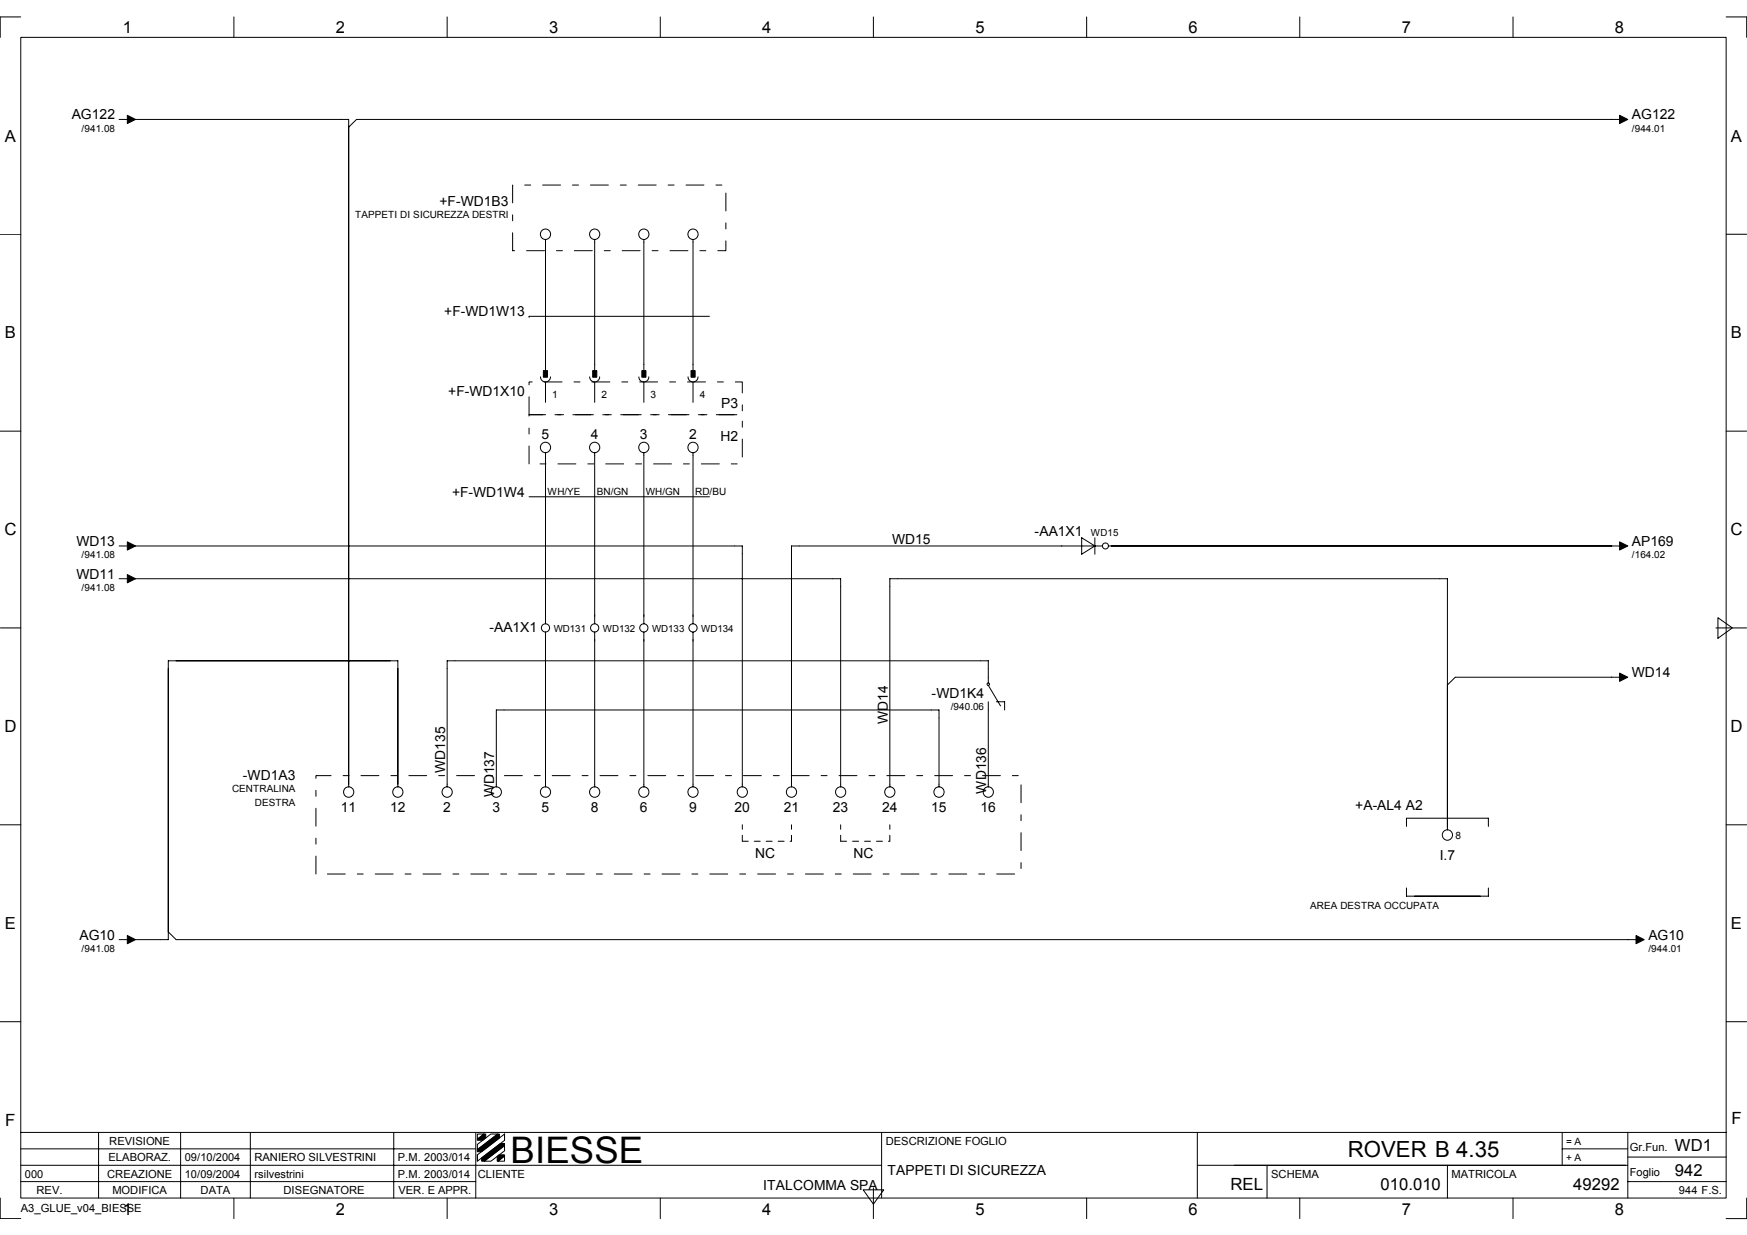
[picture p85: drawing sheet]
<svg xmlns="http://www.w3.org/2000/svg" width="297mm" height="210mm" viewBox="0 0 297 210" stroke-linecap="round" stroke-linejoin="round" font-family="sans-serif">
<defs><g id="words">
<text font-size="6.2" x="86.8" y="197.7">BIESSE</text>
<text font-size="3.8" x="229.2" y="196.7">ROVER B 4.35</text>
<g font-size="2.9">
<text x=".8" y="91">C</text>
<text x="294.2" y="91">C</text>
<text x=".8" y="124.4">D</text>
<text x="294.2" y="124.4">D</text>
<text x=".9" y="191.3">F</text>
<text x="294.4" y="191">F</text>
<text x="209.2" y="202.2">REL</text>
</g>
<g font-size="2.8">
<text x="20.9" y="5.7">1</text>
<text x="57.1" y="5.7">2</text>
<text x="93.4" y="5.7">3</text>
<text x="129.6" y="5.7">4</text>
<text x="165.8" y="5.7">5</text>
<text x="202.1" y="5.7">6</text>
<text x="238.3" y="5.7">7</text>
<text x="274.6" y="5.7">8</text>
<text x=".8" y="24.1">A</text>
<text x="294.3" y="24.1">A</text>
<text x=".8" y="57.5">B</text>
<text x="294.3" y="57.5">B</text>
<text x=".8" y="157.9">E</text>
<text x="294.3" y="157.9">E</text>
<text x="284.8" y="195.6">WD1</text>
<text x="234.7" y="202.2">010.010</text>
<text x="267.5" y="202.2">49292</text>
<text x="284.8" y="199.8">942</text>
<text x="20.9" y="206.5">1</text>
<text x="57.1" y="206.5">2</text>
<text x="93.4" y="206.5">3</text>
<text x="129.6" y="206.5">4</text>
<text x="165.8" y="206.5">5</text>
<text x="202.1" y="206.5">6</text>
<text x="238.3" y="206.5">7</text>
<text x="274.6" y="206.5">8</text>
</g>
<g font-size="2.4">
<text x="12.2" y="20.3">AG122</text>
<text x="277.5" y="20.3">AG122</text>
<text x="74.7" y="35.1">+F-WD1B3</text>
<text x="75.5" y="53.8">+F-WD1W13</text>
<text x="76.2" y="67.3">+F-WD1X10</text>
<text x="122.6" y="69.4">P3</text>
<text x="92.1" y="74.7">5</text>
<text x="100.5" y="74.7">4</text>
<text x="108.8" y="74.7">3</text>
<text x="117.2" y="74.7">2</text>
<text x="122.5" y="75">H2</text>
<text x="76.9" y="84.4">+F-WD1W4</text>
<text x="13" y="92.8">WD13</text>
<text x="151.7" y="92.4">WD15</text>
<text x="175.9" y="91.1">-AA1X1</text>
<text x="277.5" y="92.8">AP169</text>
<text x="13" y="98.4">WD11</text>
<text x="83.2" y="107.4">-AA1X1</text>
<text x="158.4" y="118.6">-WD1K4</text>
<text x="277.5" y="115.1">WD14</text>
<text x="151" y="123.1" transform="rotate(-90 151 123.1)">WD14</text>
<text x="75.7" y="131.3" transform="rotate(-90 75.7 131.3)">WD135</text>
<text x="41.3" y="132.6">-WD1A3</text>
<text x="84" y="135.5" transform="rotate(-90 84 135.5)">WD137</text>
<text x="167.7" y="134.9" transform="rotate(-90 167.7 134.9)">WD136</text>
<text x="230.4" y="137.8">+A-AL4 A2</text>
<text x="58" y="138.1">11</text>
<text x="66.3" y="138.1">12</text>
<text x="75.3" y="138.1">2</text>
<text x="83.7" y="138.1">3</text>
<text x="92.1" y="138.1">5</text>
<text x="100.5" y="138.1">8</text>
<text x="108.8" y="138.1">6</text>
<text x="117.2" y="138.1">9</text>
<text x="124.9" y="138.1">20</text>
<text x="133.3" y="138.1">21</text>
<text x="141.6" y="138.1">23</text>
<text x="150" y="138.1">24</text>
<text x="158.3" y="138.1">15</text>
<text x="166.7" y="138.1">16</text>
<text x="128.4" y="145.8">NC</text>
<text x="145.1" y="145.8">NC</text>
<text x="244.8" y="146.1">I.7</text>
<text x="13.5" y="159.7">AG10</text>
<text x="280.3" y="159.7">AG10</text>
<text x="129.8" y="202.2">ITALCOMMA SPA</text>
<text x="150.9" y="199.7">TAPPETI DI SICUREZZA</text>
</g>
<g font-size="1.9">
<text x="18.4" y="197.4">ELABORAZ.</text>
<text x="18.6" y="194.6">REVISIONE</text>
<text x="31.4" y="197.4">09/10/2004</text>
<text x="43.3" y="197.4">RANIERO SILVESTRINI</text>
<text x="67.6" y="197.4">P.M. 2003/014</text>
<text x="150.6" y="194.6">DESCRIZIONE FOGLIO</text>
<text x="277.1" y="195.6">Gr.Fun.</text>
<text x="4.2" y="200.1">000</text>
<text x="6.2" y="202.9">REV.</text>
<text x="18.2" y="200.1">CREAZIONE</text>
<text x="19.1" y="202.9">MODIFICA</text>
<text x="31.4" y="200.1">10/09/2004</text>
<text x="34.1" y="202.9">DATA</text>
<text x="43.3" y="200.1">rsilvestrini</text>
<text x="48.2" y="202.9">DISEGNATORE</text>
<text x="67.6" y="200.1">P.M. 2003/014</text>
<text x="67.7" y="202.9">VER. E APPR.</text>
<text x="81.3" y="200.1">CLIENTE</text>
<text x="216.1" y="200.1">SCHEMA</text>
<text x="246.8" y="200.1">MATRICOLA</text>
<text x="277.1" y="199.8">Foglio</text>
<text x="285.5" y="202.9">944 F.S.</text>
<text x="3.5" y="206.1">A3_GLUE_v04_BIESSE</text>
</g>
<g font-size="1.7">
<text x="13.9" y="22.4">/941.08</text>
<text x="277.5" y="22.4">/944.01</text>
<text x="60.4" y="37">TAPPETI DI SICUREZZA DESTRI</text>
<text x="93.9" y="67.7">1</text>
<text x="102.3" y="67.7">2</text>
<text x="110.6" y="67.7">3</text>
<text x="119" y="67.7">4</text>
<text x="93.1" y="84.1">WH/YE</text>
<text x="101.5" y="84.1">BN/GN</text>
<text x="109.8" y="84.1">WH/GN</text>
<text x="118.2" y="84.1">RD/BU</text>
<text x="13.9" y="94.9">/941.08</text>
<text x="185.5" y="91.1">WD15</text>
<text x="277.5" y="94.9">/164.02</text>
<text x="13.9" y="100.5">/941.08</text>
<text x="94.1" y="107.4">WD131</text>
<text x="102.5" y="107.4">WD132</text>
<text x="110.9" y="107.4">WD133</text>
<text x="119.2" y="107.4">WD134</text>
<text x="161.6" y="120.7">/940.06</text>
<text x="39.5" y="134.6">CENTRALINA</text>
<text x="43.3" y="136.9">DESTRA</text>
<text x="247.5" y="142.6">8</text>
<text x="222.8" y="154.5">AREA DESTRA OCCUPATA</text>
<text x="13.9" y="161.8">/941.08</text>
<text x="280.3" y="161.8">/944.01</text>
<text x="266.3" y="194.6">= A</text>
<text x="266.3" y="197.4">+ A</text>
</g>
</g></defs>
<g fill="none" stroke="#000" stroke-width=".17">
<path d="M3.5 6.3h290v197.3h-290zM3.5 2.9h-3.5v3.4M39.8 2.9v3.4M76 2.9v3.4M112.3 2.9v3.4M148.5 2.9v3.4M184.8 2.9v3.4M221 2.9v3.4M257.3 2.9v3.4M293.5 2.9h3.5v3.4M0 39.8h3.5M20.3 20.3h2"/>
<path d="M23 20.3h36.3v113.5M276.1 20.3h-215.5l-1.3 1.3M293.5 39.8h3.5M90 53.8h.1M90 53.8h30.6M92.7 40.7v22.2M101.1 40.7v22.2M109.5 40.7v22.2M117.8 40.7v22.2M0 73.3h3.5M91.9 64.1a.85 .85 0 0 0 .8 .8 .85 .85 0 0 0 .9-.8M92.7 64.9v3.5"/>
<path d="M92.7 76.9v29.1M100.3 64.1a.85 .85 0 0 0 .8 .8 .85 .85 0 0 0 .9-.8M101.1 64.9v3.5M101.1 76.9v29.1M108.6 64.1a.85 .85 0 0 0 .9 .8 .85 .85 0 0 0 .8-.8M109.5 64.9v3.5M109.5 76.9v29.1M117 64.1a.85 .85 0 0 0 .8 .8 .85 .85 0 0 0 .9-.8M117.8 64.9v3.5M117.8 76.9v29.1M293.5 73.3h3.5M20.3 92.8h2"/>
<path d="M20.3 98.4h2M23 92.8h103.2v41M23 98.4h119.9v35.4M90 84.4h30.6M183.9 91.4l2.3 1.4-2.3 1.4zM186.2 91.4v2.8M187.4 92.8h-52.8v41M188.5 92.8h87.6M0 106.7h3.5M92.7 107.4v26.4M101.1 107.4v26.4M109.5 107.4v26.4"/>
<path d="M117.8 107.4v26.4M168 116.1v-3.8h-92v21.5M168 119.3v14.5M168 116.5l2.1 3.5M169.4 119.3h1.4v1.4M276.1 115.1h-28.7l-1.3 1.3M291.8 106.7h5.2M292.1 105l2.5 1.7-2.5 1.8zM67.6 133.8v-21.5h-39v47.4h-5.6M84.4 133.8v-13.1h75.3v13.1M151.3 133.8v-35.4h94.8v42.7M0 140.2h3.5"/>
<path d="M20.3 159.7h2M28.6 158.4l1.3 1.3h249M239.1 140.5v-1.4h14v1.4M239.1 150.9v1.4h14v-1.4M293.5 140.2h3.5M0 173.7h3.5M293.5 173.7h3.5M3.5 192.5h290M3.5 198.1h146.4M3.5 195.3h77.4M16.8 192.5v11.1M30.7 192.5v11.1"/>
<path d="M42.6 192.5v11.1M66.9 192.5v11.1M80.9 192.5v11.1M81.2 196.3l4.6-3.6v1.1l-4.6 3.6zM81.2 194.5l2.3-1.8h1.1l-3.4 2.7zM81.2 192.7h1.1l-1.1 .9zM81.2 195.4v.3M81.2 196.3v1M82.3 197.4l3.5-2.7v.9l-2.3 1.8zM84.7 197.4l1.1-.9v.9zM85.8 192.7v1.1M149.9 192.5v11.1"/>
<path d="M203.6 198.1h73.2M203.6 192.5v11.1M215.4 198.1v5.5M246.1 198.1v5.5M265.6 195.3h11.2M265.6 192.5v5.6M276.8 192.5v11.1M276.8 196.7h16.7M0 203.6v3.5h3.5M3.5 200.8h77.4M39.8 203.6v3.5M76 203.6v3.5"/>
<path d="M112.3 203.6v3.5M146.8 202.2h3.5l-1.8 2.5zM148.5 201.9v5.2M184.8 203.6v3.5M221 203.6v3.5M257.3 203.6v3.5M276.8 200.8h16.7M297 203.6v3.5h-3.5"/>
<circle cx="92.7" cy="39.8" r=".88"/>
<circle cx="101.1" cy="39.8" r=".88"/>
<circle cx="109.5" cy="39.8" r=".88"/>
<circle cx="117.8" cy="39.8" r=".88"/>
<circle cx="92.7" cy="76" r=".88"/>
<circle cx="101.1" cy="76" r=".88"/>
<circle cx="109.5" cy="76" r=".88"/>
<circle cx="117.8" cy="76" r=".88"/>
<circle cx="188" cy="92.8" r=".51"/>
<circle cx="92.7" cy="106.7" r=".7"/>
<circle cx="101.1" cy="106.7" r=".7"/>
<circle cx="109.5" cy="106.7" r=".7"/>
<circle cx="117.8" cy="106.7" r=".7"/>
<circle cx="168" cy="116.3" r=".21"/>
<circle cx="59.3" cy="134.6" r=".88"/>
<circle cx="67.6" cy="134.6" r=".88"/>
<circle cx="76" cy="134.6" r=".88"/>
<circle cx="84.4" cy="134.6" r=".88"/>
<circle cx="92.7" cy="134.6" r=".88"/>
<circle cx="101.1" cy="134.6" r=".88"/>
<circle cx="109.5" cy="134.6" r=".88"/>
<circle cx="117.8" cy="134.6" r=".88"/>
<circle cx="126.2" cy="134.6" r=".88"/>
<circle cx="134.6" cy="134.6" r=".88"/>
<circle cx="142.9" cy="134.6" r=".88"/>
<circle cx="151.3" cy="134.6" r=".88"/>
<circle cx="159.6" cy="134.6" r=".88"/>
<circle cx="168" cy="134.6" r=".88"/>
<circle cx="246.1" cy="141.9" r=".88"/>
</g>
<g fill="#000" stroke="#000" stroke-width=".17">
<path d="M21.7 19.6l1.3 .7-1.3 .7z" fill-rule="evenodd"/>
<path d="M275.4 19.6l1.4 .7-1.4 .7z" fill-rule="evenodd"/>
<path d="M92.4 63h.7v1.1h-.7z" fill-rule="evenodd"/>
<path d="M100.8 63h.7v1.1h-.7z" fill-rule="evenodd"/>
<path d="M109.1 63h.7v1.1h-.7z" fill-rule="evenodd"/>
<path d="M117.5 63h.7v1.1h-.7z" fill-rule="evenodd"/>
<path d="M21.7 92.1l1.3 .7-1.3 .7z" fill-rule="evenodd"/>
<path d="M21.7 97.7l1.3 .7-1.3 .7z" fill-rule="evenodd"/>
<path d="M275.4 92.1l1.4 .7-1.4 .7z" fill-rule="evenodd"/>
<path d="M275.4 114.4l1.4 .7-1.4 .7z" fill-rule="evenodd"/>
<path d="M21.7 159l1.3 .7-1.3 .7z" fill-rule="evenodd"/>
<path d="M278.2 159l1.4 .7-1.4 .7z" fill-rule="evenodd"/>
<path d="M81.2 193.6l1.1-.9h.3v.7l-.5 .4h-.9z" fill-rule="evenodd"/>
<path d="M81.9 196.8l3.2-2.4h.7v.3l-3.5 2.7h-.4z" fill-rule="evenodd"/>
<path d="M81.2 195.4l3.4-2.7h.3v.7l-3 2.3h-.7z" fill-rule="evenodd"/>
<path d="M84.5 196.6l.4-.3h.9v.2l-1.1 .9h-.2z" fill-rule="evenodd"/>
</g>
<path d="M87.2 42.6v-11.1h36.2v11.1h-36.2M90 70.5v-5.6h36.2v5.6h-36.2M90 78.8v-8.3h36.2v8.3h-36.2M53.7 148.5v-16.7h119.9v16.7h-119.9" fill="none" stroke="#000" stroke-width=".17" stroke-dasharray="3 2 1 2"/>
<path d="M126.2 143v-2.8M126.2 143h8.4M134.6 143v-2.8M142.9 143v-2.8M142.9 143h8.4M151.3 143v-2.8" fill="none" stroke="#000" stroke-width=".17" stroke-dasharray="1 1 1 1 1 1 1 1"/>
<use href="#words"/>
</svg>
